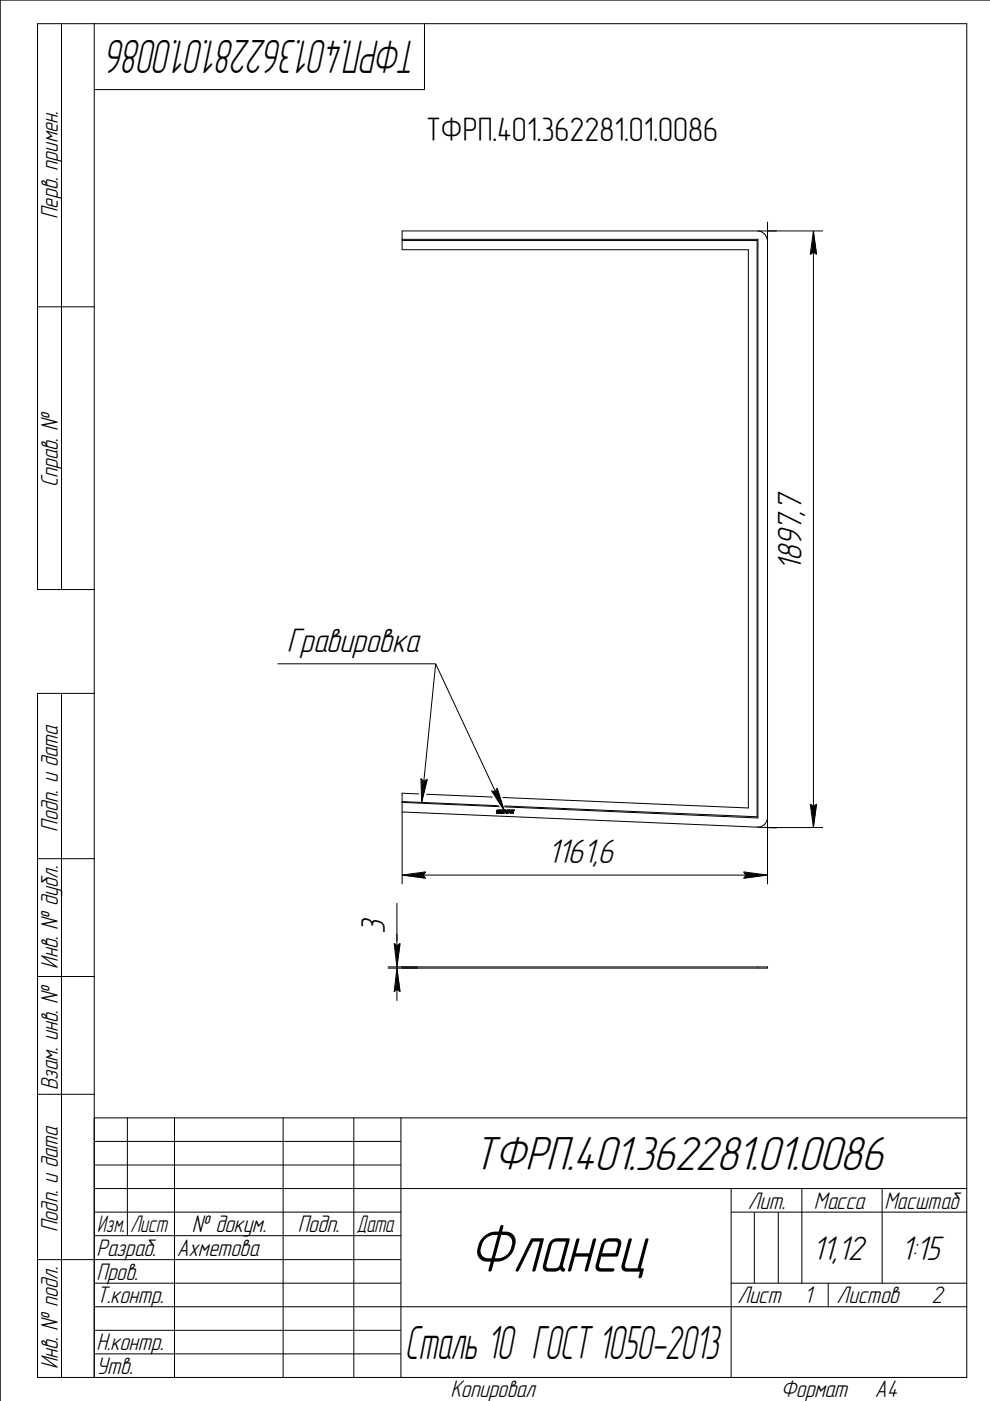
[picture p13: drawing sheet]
<svg xmlns="http://www.w3.org/2000/svg" width="210mm" height="297mm" viewBox="0 0 210 297" stroke-linecap="round" stroke-linejoin="round" font-family="sans-serif">
<defs><g id="words">
<text font-size="15" x="99.2" y="269.6">Фланец</text>
<text font-size="10.5" x="100.4" y="248.1">ТФРП.401.362281.01.0086</text>
<text font-size="10.4" x="88.6" y="8.5" transform="rotate(-180 88.6 8.5)">ТФРП.401.362281.01.0086</text>
<text font-size="10.3" x="85.9" y="288.1">Сталь 10 ГОСТ 1050-2013</text>
<g font-size="7.5">
<text x="169.9" y="119" transform="rotate(-90 169.9 119)">897,7</text>
<text x="169.9" y="121.1" transform="rotate(-90 169.9 121.1)">1</text>
<text x="60.8" y="138.2">Гравировка</text>
<text x="81.6" y="198.1" transform="rotate(-90 81.6 198.1)">3</text>
<text x="172.3" y="267.1">11,12</text>
<text x="191.1" y="267.1">1:15</text>
</g>
<g font-size="7.4">
<text x="116.2" y="183">1</text>
<text x="118.3" y="183">161,6</text>
</g>
<text font-size="7.2" x="90.3" y="30">ТФРП.401.362281.01.0086</text>
<g font-size="5.3">
<text x="12.3" y="46.4" transform="rotate(-90 12.3 46.4)">Перв. примен.</text>
<text x="12.3" y="103.3" transform="rotate(-90 12.3 103.3)">Справ. №</text>
<text x="12.3" y="176.3" transform="rotate(-90 12.3 176.3)">Подп. и дата</text>
<text x="12.3" y="205.3" transform="rotate(-90 12.3 205.3)">Инв. № дубл.</text>
<text x="12.3" y="231.1" transform="rotate(-90 12.3 231.1)">Взам. инв. №</text>
<text x="158.6" y="256.3">Лит.</text>
<text x="172.6" y="256.3">Масса</text>
<text x="12.3" y="261.3" transform="rotate(-90 12.3 261.3)">Подп. и дата</text>
<text x="40.6" y="261.3">№ докум.</text>
<text x="63.2" y="261.3">Подп.</text>
<text x="20.5" y="266.3">Разраб.</text>
<text x="37.5" y="266.3">Ахметова</text>
<text x="20.5" y="271.3">Пров.</text>
<text x="20.5" y="276.3">Т.контр.</text>
<text x="156.4" y="276.3">Лист</text>
<text x="170.5" y="276.3">1</text>
<text x="177.4" y="276.3">Листов</text>
<text x="197.5" y="276.3">2</text>
<text x="20.5" y="286.3">Н.контр.</text>
<text x="12.3" y="290.4" transform="rotate(-90 12.3 290.4)">Инв. № подл.</text>
<text x="20.5" y="291.3">Утв.</text>
<text x="95.5" y="296.3">Копировал</text>
<text x="165.5" y="296.3">Формат</text>
<text x="185.5" y="296.3">A4</text>
</g>
<g font-size="5.2">
<text x="187.5" y="256.3">Масштаб</text>
<text x="20.6" y="261.3">Изм.</text>
<text x="27.6" y="261.3">Лист</text>
<text x="75.6" y="261.3">Дата</text>
</g>
</g></defs>
<g fill="none" stroke="#000" stroke-width=".21">
<path d="M-.1 0l.1 297M85.3 51h75.2v122.2l-75.2-3.2M85.3 50.7h75.4v122.7l-75.4-3.3M160.7 49a2.18 2.18 0 0 1 2 2M162.7 47v140.5M174.5 49h-89.2v3.9h73.4v118.4l-73.4-3.1v19.3M85.3 172.2l75.3 3.2M105.3 172.1h.3M105.5 172.2l-.1 .2h-.2M105.6 172.1l.1-.4h-.2l-.2 .5h.3M105.6 172.1l-.3 .3M105.7 171.8h-.3l-.1 .2"/>
<path d="M105.7 172.1h.4v-.4l-.4 .2v.5M105.9 172.3l-.1 .1M106.1 171.9l-.2 .5h-.2v-.2h.3h-.1M106.1 171.8h-.3l-.1 .2M106.1 172.3l.1 .1M106.5 171.9l-.2 .5h-.2v-.2M106.5 171.8h-.2l-.2 .4M106.5 171.9v-.2h-.2l-.2 .5M106.5 171.9l-.2 .5M106.5 172.3l.1 .1M106.9 171.9l-.1 .5h-.3v-.2M106.9 171.8h-.2l-.2 .4"/>
<path d="M106.9 171.9v-.2h-.1l-.3 .5M106.9 171.9l-.2 .5M107.1 171.7v.1M107.3 172.2l-.3 .2 .2-.7-.1 .6M107.4 172.2v.2h.2v-.2M107.4 172.2v-.3l.3-.1-.1 .4M107.4 172.2l.1-.5h.3l-.2 .5M107.4 172.2v.2M107.6 172.3l-.1 .1M107.9 171.7v.1zM108 171.7l-.1 .6 .1-.1-.1 .2zM108.5 172.2h-.3v.2l.3-.2"/>
<path d="M108.5 172.1v.2h-.3M108.5 172l.1-.2-.2-.1-.2 .4h.3v-.3h-.2l-.1 .4M108.7 171.7l.4 .1-.6 .4 .1 .2 .3-.1-.2 .1-.1-.2 .4-.4zM108.9 172.2v.1M160.6 175.4l4.1 .1M162.7 173.4a2.02 2.02 0 0 1-2.1 2M162.7 175.5h11.8"/>
</g>
<g fill="#fff">
<path d="M90.3 24.4h61.9v7.2h-61.9z"/>
<path d="M164.3 103.4h7.1v17.7h-7.1z"/>
<path d="M171.3 49.1h2.4v5.4h-2.4z"/>
</g>
<path d="M172.5 49l.6 5-.6-.5-.7 .5z" fill="none" stroke="#000" stroke-width=".21"/>
<path d="M171.9 49.6h.6v4.4h-.6zM172.5 49.1h.6v4.9h-.6z" fill="#000"/>
<path d="M171.2 170h2.5v5.5h-2.5z" fill="#fff"/>
<path d="M172.5 49v126.5M171.8 170.5l.7 .5 .6-.5-.6 5z" fill="none" stroke="#000" stroke-width=".21"/>
<path d="M171.9 170.5h.6v4.4h-.6zM172.5 170.5h.6v5h-.6z" fill="#000"/>
<g fill="#fff">
<path d="M60.8 132.6h29.6v7.2h-29.6z"/>
<path d="M103.5 166.5h3.4v5.4h-3.4z"/>
</g>
<path d="M92.4 140.7l14.5 31.2M104.2 167.7l.8 .1 .4-.7 1.5 4.8z" fill="none" stroke="#000" stroke-width=".21"/>
<path d="M104.3 167.8h2.6v4h-2.6zM105 167.2h1.9v4.5h-1.9z" fill="#000"/>
<path d="M88.8 164.6h2.4v5.5h-2.4z" fill="#fff"/>
<path d="M58.8 140.7h33.6l-3 29.4M89.2 165l.6 .6 .8-.4-1.2 4.9z" fill="none" stroke="#000" stroke-width=".21"/>
<path d="M89.3 165.2h.5v4.9h-.5zM89.5 165.3h1.1v4.5h-1.1z" fill="#000"/>
<g fill="#fff">
<path d="M116.2 177.4h15.5v7.1h-15.5z"/>
<path d="M157.2 184.3h5.5v2.4h-5.5z"/>
</g>
<path d="M157.6 184.9l5.1 .6-5.1 .7 .6-.7z" fill="none" stroke="#000" stroke-width=".21"/>
<path d="M157.7 185.5h5v.7h-5zM157.7 184.9h4.4v.6h-4.4z" fill="#000"/>
<path d="M85.3 184.3h5.5v2.4h-5.5z" fill="#fff"/>
<path d="M84.2 191.5v13.5M85.3 185.5l5-.6-.6 .6 .6 .7zM85.3 185.5h77.4M82.2 205h80.5v.3h-80.5M85.3 205v.3" fill="none" stroke="#000" stroke-width=".21"/>
<path d="M85.3 185.5h5v.7h-5zM85.9 184.9h4.4v.6h-4.4z" fill="#000"/>
<g fill="#fff">
<path d="M76 193.4h7.2v4.6h-7.2z"/>
<path d="M83 199.5h2.4v5.5h-2.4z"/>
</g>
<path d="M84.2 198v7M83.6 200l.6 .5 .6-.5-.6 5z" fill="none" stroke="#000" stroke-width=".21"/>
<path d="M83.7 200.1h.5v4.2h-.5zM84.2 200.1h.6v4.9h-.6z" fill="#000"/>
<path d="M83.1 205.3h2.3v5.4h-2.3z" fill="#fff"/>
<g fill="none" stroke="#000" stroke-width=".21">
<path d="M13 5v120M20 5v287M90 5v14h-70M210 0h-210v297M8 65.1h12M20 125h-12v-120h197v287h-197v-145h12M13 147v145M8 182.1h12M8 207h12M84.2 205.3l.6 5-.6-.6-.6 .6zM84.2 205v7.2M8 232h12"/>
<path d="M20 237h185M27 237v25M37 237v55M60 237v55M75 237v55M85 237v55M20 247h65M20 252h185M20 242h65M20 257h65M155 252v40M155 257h50"/>
<path d="M159.9 257v15.1M165 257v15.1M170 252v20.1M187 252v20.1M8 267.1h77M20 272.1h65M20 277.1h185M20 262h65M155 272.1h50M175.6 272.1v5M20 282.1h65M20 287h65"/>
</g>
<path d="M83.7 206h.5v4.3h-.5zM84.2 205.3h.6v5h-.6z" fill="#000"/>
<use href="#words"/>
</svg>
